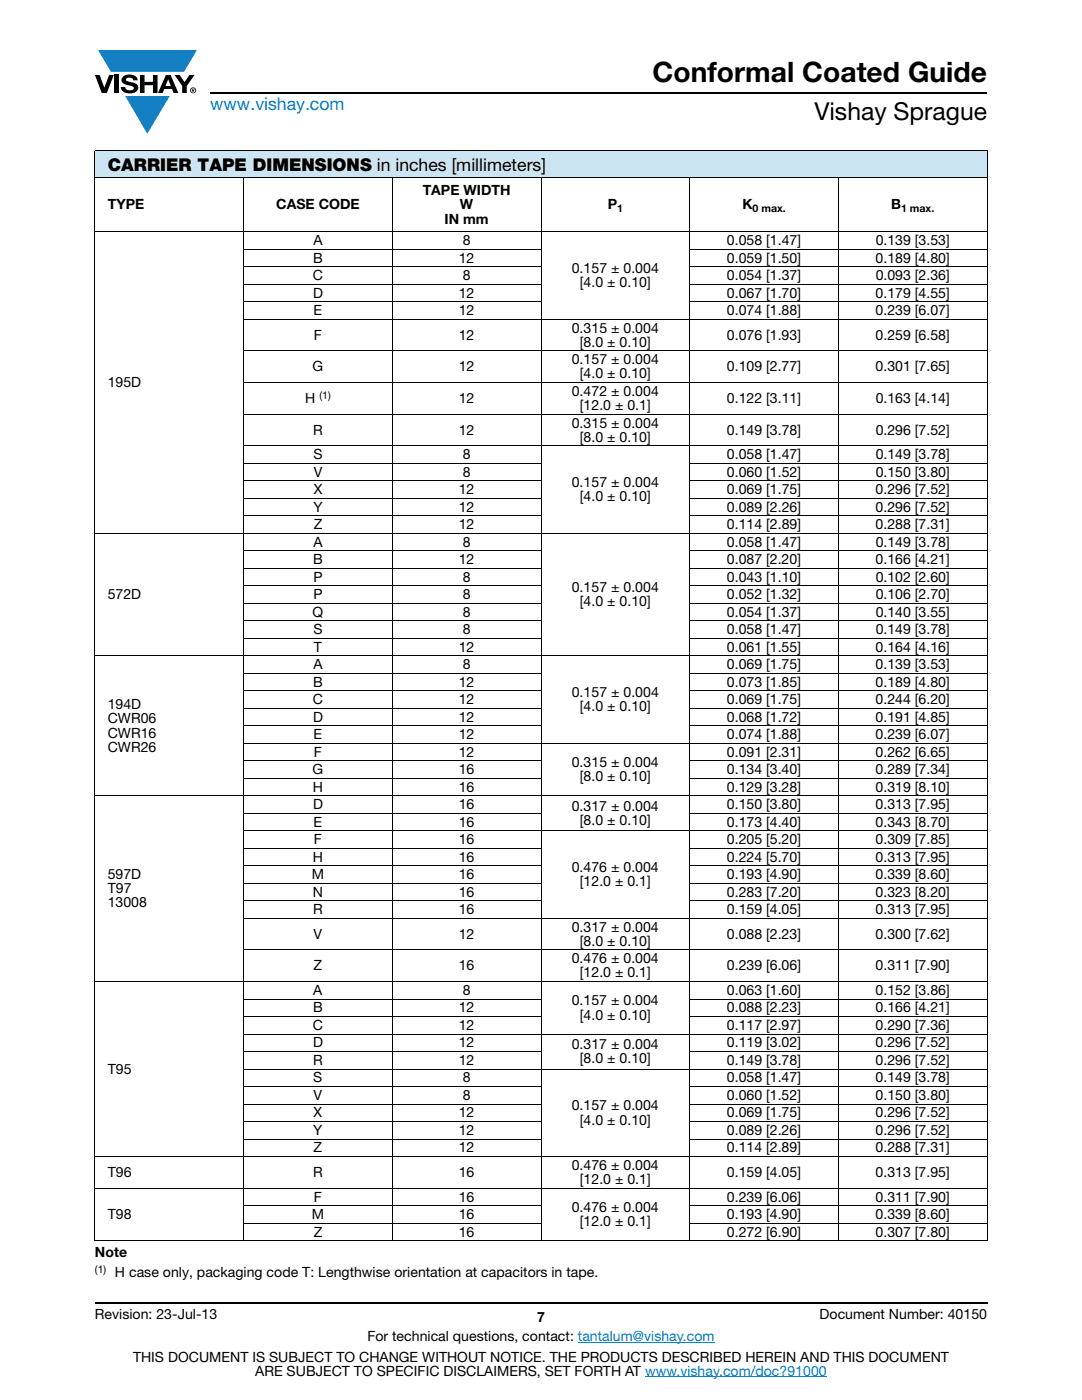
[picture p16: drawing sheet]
<svg xmlns="http://www.w3.org/2000/svg" width="216mm" height="279mm" viewBox="0 0 216 279" stroke-linecap="round" stroke-linejoin="round" font-family="sans-serif">
<defs><g id="words">
<text font-size="5.6" x="130.2" y="16.4">Conformal Coated Guide</text>
<text font-size="4.9" x="162.5" y="24">Vishay Sprague</text>
<text font-size="3.5" fill="#007ec4" x="42" y="21.9">www.vishay.com</text>
<text font-size="3.5" x="21.5" y="34.1">CARRIER TAPE DIMENSIONS in inches [millimeters]</text>
<g font-size="2.8">
<text x="21.5" y="41.8">TYPE</text>
<text x="55.1" y="41.8">CASE CODE</text>
<text x="84.3" y="39">TAPE WIDTH</text>
<text x="91.8" y="41.8">W</text>
<text x="121.3" y="41.8">P</text>
<text x="148.1" y="41.8">K</text>
<text x="177.8" y="41.8">B</text>
<text x="88.7" y="44.6">IN mm</text>
<text x="62.5" y="52.4">B</text>
<text x="62.5" y="48.9">A</text>
<text x="91.5" y="52.4">12</text>
<text x="92.3" y="48.9">8</text>
<text x="145.1" y="52.4">0.059 [1.50]</text>
<text x="145.1" y="48.9">0.058 [1.47]</text>
<text x="174.7" y="52.4">0.189 [4.80]</text>
<text x="174.7" y="48.9">0.139 [3.53]</text>
<text x="62.4" y="55.9">C</text>
<text x="62.5" y="59.4">D</text>
<text x="91.5" y="59.4">12</text>
<text x="92.3" y="55.9">8</text>
<text x="114.1" y="54.5">0.157 ± 0.004</text>
<text x="115.7" y="57.3">[4.0 ± 0.10]</text>
<text x="145.1" y="59.4">0.067 [1.70]</text>
<text x="145.1" y="55.9">0.054 [1.37]</text>
<text x="174.7" y="59.4">0.179 [4.55]</text>
<text x="174.7" y="55.9">0.093 [2.36]</text>
<text x="62.6" y="62.9">E</text>
<text x="91.5" y="62.9">12</text>
<text x="145.1" y="62.9">0.074 [1.88]</text>
<text x="174.7" y="62.9">0.239 [6.07]</text>
<text x="62.6" y="67.8">F</text>
<text x="91.5" y="67.8">12</text>
<text x="114.1" y="66.4">0.315 ± 0.004</text>
<text x="115.7" y="69.2">[8.0 ± 0.10]</text>
<text x="145.1" y="67.8">0.076 [1.93]</text>
<text x="174.7" y="67.8">0.259 [6.58]</text>
<text x="21.5" y="77.3">195D</text>
<text x="62.4" y="74.1">G</text>
<text x="91.5" y="74.1">12</text>
<text x="114.1" y="72.7">0.157 ± 0.004</text>
<text x="115.7" y="75.5">[4.0 ± 0.10]</text>
<text x="145.1" y="74.1">0.109 [2.77]</text>
<text x="174.7" y="74.1">0.301 [7.65]</text>
<text x="60.9" y="80.4">H</text>
<text x="91.5" y="80.4">12</text>
<text x="114.1" y="79">0.472 ± 0.004</text>
<text x="115.7" y="81.8">[12.0 ± 0.1]</text>
<text x="145.1" y="80.4">0.122 [3.11]</text>
<text x="174.7" y="80.4">0.163 [4.14]</text>
<text x="62.5" y="86.7">R</text>
<text x="91.5" y="86.7">12</text>
<text x="114.1" y="85.3">0.315 ± 0.004</text>
<text x="115.7" y="88.1">[8.0 ± 0.10]</text>
<text x="145.1" y="86.7">0.149 [3.78]</text>
<text x="174.7" y="86.7">0.296 [7.52]</text>
<text x="62.5" y="91.6">S</text>
<text x="62.6" y="95.1">V</text>
<text x="92.3" y="91.6">8</text>
<text x="92.3" y="95.1">8</text>
<text x="145.1" y="91.6">0.058 [1.47]</text>
<text x="145.1" y="95.1">0.060 [1.52]</text>
<text x="174.7" y="91.6">0.149 [3.78]</text>
<text x="174.7" y="95.1">0.150 [3.80]</text>
<text x="62.6" y="98.6">X</text>
<text x="91.5" y="98.6">12</text>
<text x="114.1" y="97.2">0.157 ± 0.004</text>
<text x="115.7" y="100">[4.0 ± 0.10]</text>
<text x="145.1" y="98.6">0.069 [1.75]</text>
<text x="174.7" y="98.6">0.296 [7.52]</text>
<text x="62.5" y="102.1">Y</text>
<text x="62.6" y="105.6">Z</text>
<text x="91.5" y="102.1">12</text>
<text x="91.5" y="105.6">12</text>
<text x="145.1" y="102.1">0.089 [2.26]</text>
<text x="145.1" y="105.6">0.114 [2.89]</text>
<text x="174.7" y="102.1">0.296 [7.52]</text>
<text x="174.7" y="105.6">0.288 [7.31]</text>
<text x="62.5" y="112.6">B</text>
<text x="62.5" y="109.1">A</text>
<text x="91.5" y="112.6">12</text>
<text x="92.3" y="109.1">8</text>
<text x="145.1" y="112.6">0.087 [2.20]</text>
<text x="145.1" y="109.1">0.058 [1.47]</text>
<text x="174.7" y="112.6">0.166 [4.21]</text>
<text x="174.7" y="109.1">0.149 [3.78]</text>
<text x="21.5" y="119.6">572D</text>
<text x="62.5" y="116.1">P</text>
<text x="62.5" y="119.6">P</text>
<text x="92.3" y="116.1">8</text>
<text x="92.3" y="119.6">8</text>
<text x="114.1" y="118.2">0.157 ± 0.004</text>
<text x="145.1" y="116.1">0.043 [1.10]</text>
<text x="145.1" y="119.6">0.052 [1.32]</text>
<text x="174.7" y="116.1">0.102 [2.60]</text>
<text x="174.7" y="119.6">0.106 [2.70]</text>
<text x="62.4" y="123.1">Q</text>
<text x="92.3" y="123.1">8</text>
<text x="115.7" y="121">[4.0 ± 0.10]</text>
<text x="145.1" y="123.1">0.054 [1.37]</text>
<text x="174.7" y="123.1">0.140 [3.55]</text>
<text x="62.5" y="126.6">S</text>
<text x="62.6" y="130">T</text>
<text x="91.5" y="130">12</text>
<text x="92.3" y="126.6">8</text>
<text x="145.1" y="130">0.061 [1.55]</text>
<text x="145.1" y="126.6">0.058 [1.47]</text>
<text x="174.7" y="130">0.164 [4.16]</text>
<text x="174.7" y="126.6">0.149 [3.78]</text>
<text x="62.5" y="137">B</text>
<text x="62.5" y="133.5">A</text>
<text x="91.5" y="137">12</text>
<text x="92.3" y="133.5">8</text>
<text x="145.1" y="137">0.073 [1.85]</text>
<text x="145.1" y="133.5">0.069 [1.75]</text>
<text x="174.7" y="137">0.189 [4.80]</text>
<text x="174.7" y="133.5">0.139 [3.53]</text>
<text x="21.5" y="141.5">194D</text>
<text x="62.4" y="140.5">C</text>
<text x="91.5" y="140.5">12</text>
<text x="114.1" y="139.1">0.157 ± 0.004</text>
<text x="115.7" y="141.9">[4.0 ± 0.10]</text>
<text x="145.1" y="140.5">0.069 [1.75]</text>
<text x="174.7" y="140.5">0.244 [6.20]</text>
<text x="21.5" y="144.4">CWR06</text>
<text x="21.5" y="147.2">CWR16</text>
<text x="62.5" y="144">D</text>
<text x="62.6" y="147.5">E</text>
<text x="91.5" y="144">12</text>
<text x="91.5" y="147.5">12</text>
<text x="145.1" y="147.5">0.074 [1.88]</text>
<text x="145.1" y="144">0.068 [1.72]</text>
<text x="174.7" y="144">0.191 [4.85]</text>
<text x="174.7" y="147.5">0.239 [6.07]</text>
<text x="21.5" y="150">CWR26</text>
<text x="62.4" y="154.5">G</text>
<text x="62.6" y="151">F</text>
<text x="91.5" y="151">12</text>
<text x="91.5" y="154.5">16</text>
<text x="114.1" y="153.1">0.315 ± 0.004</text>
<text x="115.7" y="155.9">[8.0 ± 0.10]</text>
<text x="145.1" y="151">0.091 [2.31]</text>
<text x="145.1" y="154.5">0.134 [3.40]</text>
<text x="174.7" y="154.5">0.289 [7.34]</text>
<text x="174.7" y="151">0.262 [6.65]</text>
<text x="62.4" y="158">H</text>
<text x="62.5" y="161.5">D</text>
<text x="91.5" y="161.5">16</text>
<text x="91.5" y="158">16</text>
<text x="114.1" y="161.8">0.317 ± 0.004</text>
<text x="145.1" y="161.5">0.150 [3.80]</text>
<text x="145.1" y="158">0.129 [3.28]</text>
<text x="174.7" y="158">0.319 [8.10]</text>
<text x="174.7" y="161.5">0.313 [7.95]</text>
<text x="62.6" y="165">E</text>
<text x="91.5" y="165">16</text>
<text x="115.7" y="164.7">[8.0 ± 0.10]</text>
<text x="145.1" y="165">0.173 [4.40]</text>
<text x="174.7" y="165">0.343 [8.70]</text>
<text x="62.4" y="172">H</text>
<text x="62.6" y="168.5">F</text>
<text x="91.5" y="168.5">16</text>
<text x="91.5" y="172">16</text>
<text x="145.1" y="172">0.224 [5.70]</text>
<text x="145.1" y="168.5">0.205 [5.20]</text>
<text x="174.7" y="172">0.313 [7.95]</text>
<text x="174.7" y="168.5">0.309 [7.85]</text>
<text x="21.5" y="175.5">597D</text>
<text x="21.5" y="178.3">T97</text>
<text x="62.2" y="175.5">M</text>
<text x="62.4" y="178.9">N</text>
<text x="91.5" y="175.5">16</text>
<text x="91.5" y="178.9">16</text>
<text x="114.1" y="174.1">0.476 ± 0.004</text>
<text x="115.7" y="176.9">[12.0 ± 0.1]</text>
<text x="145.1" y="175.5">0.193 [4.90]</text>
<text x="145.1" y="178.9">0.283 [7.20]</text>
<text x="174.7" y="175.5">0.339 [8.60]</text>
<text x="174.7" y="178.9">0.323 [8.20]</text>
<text x="21.5" y="181.1">13008</text>
<text x="62.5" y="182.4">R</text>
<text x="91.5" y="182.4">16</text>
<text x="114.1" y="185.9">0.317 ± 0.004</text>
<text x="145.1" y="182.4">0.159 [4.05]</text>
<text x="174.7" y="182.4">0.313 [7.95]</text>
<text x="62.6" y="187.3">V</text>
<text x="91.5" y="187.3">12</text>
<text x="115.7" y="188.8">[8.0 ± 0.10]</text>
<text x="145.1" y="187.3">0.088 [2.23]</text>
<text x="174.7" y="187.3">0.300 [7.62]</text>
<text x="62.6" y="193.7">Z</text>
<text x="91.5" y="193.7">16</text>
<text x="114.1" y="192.3">0.476 ± 0.004</text>
<text x="115.7" y="195.1">[12.0 ± 0.1]</text>
<text x="145.1" y="193.7">0.239 [6.06]</text>
<text x="174.7" y="193.7">0.311 [7.90]</text>
<text x="62.5" y="202.1">B</text>
<text x="62.5" y="198.6">A</text>
<text x="91.5" y="202.1">12</text>
<text x="92.3" y="198.6">8</text>
<text x="114.1" y="200.6">0.157 ± 0.004</text>
<text x="115.7" y="203.5">[4.0 ± 0.10]</text>
<text x="145" y="202.1">0.088 [2.23]</text>
<text x="145.1" y="198.6">0.063 [1.60]</text>
<text x="174.7" y="202.1">0.166 [4.21]</text>
<text x="174.7" y="198.6">0.152 [3.86]</text>
<text x="62.4" y="205.5">C</text>
<text x="62.5" y="209">D</text>
<text x="91.5" y="209">12</text>
<text x="91.5" y="205.5">12</text>
<text x="114.1" y="209.4">0.317 ± 0.004</text>
<text x="145" y="209">0.119 [3.02]</text>
<text x="145" y="205.5">0.117 [2.97]</text>
<text x="174.7" y="205.5">0.290 [7.36]</text>
<text x="174.7" y="209">0.296 [7.52]</text>
<text x="21.5" y="214.3">T95</text>
<text x="62.5" y="212.5">R</text>
<text x="91.5" y="212.5">12</text>
<text x="115.7" y="212.2">[8.0 ± 0.10]</text>
<text x="145" y="212.5">0.149 [3.78]</text>
<text x="174.7" y="212.5">0.296 [7.52]</text>
<text x="62.5" y="216">S</text>
<text x="62.6" y="219.5">V</text>
<text x="92.3" y="216">8</text>
<text x="92.3" y="219.5">8</text>
<text x="114.1" y="221.6">0.157 ± 0.004</text>
<text x="145" y="216">0.058 [1.47]</text>
<text x="145" y="219.5">0.060 [1.52]</text>
<text x="174.7" y="216">0.149 [3.78]</text>
<text x="174.7" y="219.5">0.150 [3.80]</text>
<text x="62.5" y="226.5">Y</text>
<text x="62.6" y="223">X</text>
<text x="91.5" y="223">12</text>
<text x="91.5" y="226.5">12</text>
<text x="115.7" y="224.4">[4.0 ± 0.10]</text>
<text x="145" y="223">0.069 [1.75]</text>
<text x="145" y="226.5">0.089 [2.26]</text>
<text x="174.7" y="223">0.296 [7.52]</text>
<text x="174.7" y="226.5">0.296 [7.52]</text>
<text x="62.6" y="230">Z</text>
<text x="91.5" y="230">12</text>
<text x="114.1" y="233.5">0.476 ± 0.004</text>
<text x="145" y="230">0.114 [2.89]</text>
<text x="174.7" y="230">0.288 [7.31]</text>
<text x="21.5" y="234.9">T96</text>
<text x="62.5" y="234.9">R</text>
<text x="62.6" y="239.8">F</text>
<text x="91.5" y="239.8">16</text>
<text x="91.5" y="234.9">16</text>
<text x="115.7" y="236.3">[12.0 ± 0.1]</text>
<text x="145" y="239.8">0.239 [6.06]</text>
<text x="145" y="234.9">0.159 [4.05]</text>
<text x="174.7" y="239.8">0.311 [7.90]</text>
<text x="174.7" y="234.9">0.313 [7.95]</text>
<text x="21.5" y="243.3">T98</text>
<text x="62.2" y="243.3">M</text>
<text x="91.5" y="243.3">16</text>
<text x="114.1" y="241.9">0.476 ± 0.004</text>
<text x="115.7" y="244.7">[12.0 ± 0.1]</text>
<text x="145" y="243.3">0.193 [4.90]</text>
<text x="174.7" y="243.3">0.339 [8.60]</text>
<text x="18.9" y="250.9">Note</text>
<text x="62.6" y="246.8">Z</text>
<text x="91.5" y="246.8">16</text>
<text x="145.1" y="246.8">0.272 [6.90]</text>
<text x="174.7" y="246.8">0.307 [7.80]</text>
<text x="22.9" y="254.8">H case only, packaging code T: Lengthwise orientation at capacitors in tape.</text>
<text x="18.9" y="263.3">Revision: 23-Jul-13</text>
<text x="107.2" y="263.8">7</text>
<text x="163.6" y="263.3">Document Number: 40150</text>
<text x="73.3" y="267.7">For technical questions, contact: tantalum@vishay.com</text>
<text x="26.5" y="271.7">THIS DOCUMENT IS SUBJECT TO CHANGE WITHOUT NOTICE. THE PRODUCTS DESCRIBED HEREIN AND THIS DOCUMENT</text>
<text x="50.9" y="274.6">ARE SUBJECT TO SPECIFIC DISCLAIMERS, SET FORTH AT www.vishay.com/doc?91000</text>
</g>
<g font-size="2.1">
<text x="123.1" y="42.3">1</text>
<text x="150.2" y="42.3">0 max.</text>
<text x="179.8" y="42.3">1 max.</text>
<text x="63.7" y="79.6">(1)</text>
<text x="18.9" y="254">(1)</text>
</g>
</g></defs>
<g fill="#147fc3">
<path d="M19.6 10h19.7l-2.6 4.3h-1.1h-13.5z"/>
<path d="M25 19.2h8.9l-4.5 7.5z"/>
</g>
<g fill="#000">
<path d="M18.9 15h1l.9 2.5 1-2.5h.9l-1.4 3.6h-1zM22.9 15h.9v3.6h-.9zM24.6 15.3a2.1 2.1 0 0 1 2.8 .3l.1 .4h-.9a.79 .79 0 0 0-.7-.5 .79 .79 0 0 0-.8 .4l.3 .3 1 .2a1.08 1.08 0 0 1 1.2 1 1.08 1.08 0 0 1-1.1 1.2 1.73 1.73 0 0 1-2.4-1.2h.9a.96 .96 0 0 0 .8 .6 .96 .96 0 0 0 .9-.4 1.31 1.31 0 0 0-1.2-.6 1.03 1.03 0 0 1-1.1-.6 1.03 1.03 0 0 1 .2-1.1zM27.9 15h.9v1.3h1.7v-1.3h.9v3.6h-.9v-1.6h-1.7v1.6h-.9zM34.8 15h1.1l.9 1.4 1-1.4h1l-1.5 2.2v1.4h-.9v-1.4z"/>
<path d="M33.6 15.9l.5 1.3h-1.1zM33.1 15l-1.6 3.6h1l.3-.8h1.5l.3 .8h1l-1.6-3.6z"/>
<path d="M38.4 17.8h.2v.2h-.2zM38.3 17.7v.7h.1v-.3l.4 .3-.2-.3 .2-.2-.1-.2z"/>
<path d="M38.1 18a.46 .46 0 0 1 .9 0 .46 .46 0 0 1-.9 0zM37.9 18a.6 .6 0 0 0 1.2 0 .6 .6 0 0 0-1.2 0z"/>
</g>
<path d="M42 18.6h155M18.9 260h178.1" fill="none" stroke="#000" stroke-width=".36"/>
<path d="M115.3 267.9h27.3M128.7 274.8h36.3" fill="none" stroke="#007ec4" stroke-width=".2"/>
<path d="M18.9 30h178.1v5.5h-178.1z" fill="#cce5f3"/>
<g fill="none" stroke="#000" stroke-width=".2">
<path d="M18.9 30h178.1M18.9 35.5h178.1M18.9 30.1v217.4M48.6 35.4v212.3M78.3 35.4v212.3M107.9 35.4v212.3M137.6 35.4v212.3M167.3 35.4v212.3M197 30.1v217.4M18.9 46.2h178.1M48.5 49.7h59.5M48.5 53.2h59.5"/>
<path d="M48.5 56.7h59.5M137.5 49.7h59.5M137.5 53.2h59.5M137.5 56.7h59.5M48.5 60.2h59.5M48.5 63.7h148.5M48.5 70h148.5M48.5 76.3h148.5M137.5 60.2h59.5M48.5 82.7h148.5M48.5 89h148.5M48.5 92.5h59.5"/>
<path d="M48.5 96h59.5M48.5 99.5h59.5M137.5 92.5h59.5M137.5 96h59.5M137.5 99.5h59.5M18.9 106.4h178.1M48.5 103h59.5M48.5 109.9h59.5M48.5 113.4h59.5M48.5 116.9h59.5M137.5 103h59.5M137.5 109.9h59.5"/>
<path d="M137.5 113.4h59.5M137.5 116.9h59.5M18.9 130.9h178.1M48.5 120.4h59.5M48.5 123.9h59.5M48.5 127.4h59.5M48.5 134.4h59.5M48.5 137.9h59.5M137.5 120.4h59.5M137.5 123.9h59.5M137.5 127.4h59.5M137.5 134.4h59.5"/>
<path d="M137.5 137.9h59.5M18.9 158.8h178.1M48.5 141.4h59.5M48.5 144.9h59.5M48.5 148.4h148.5M48.5 151.8h59.5M48.5 155.3h59.5M137.5 141.4h59.5M137.5 144.9h59.5M137.5 151.8h59.5M137.5 155.3h59.5M48.5 162.3h59.5"/>
<path d="M48.5 165.8h148.5M48.5 169.3h59.5M48.5 172.8h59.5M48.5 176.3h59.5M48.5 179.8h59.5M137.5 162.3h59.5M137.5 169.3h59.5M137.5 172.8h59.5M137.5 176.3h59.5M137.5 179.8h59.5M18.9 195.9h178.1M48.5 183.3h148.5"/>
<path d="M48.5 189.6h148.5M48.5 199.4h59.5M137.5 199.4h59.5M48.5 202.9h59.5M48.5 206.4h148.5M48.5 209.9h59.5M48.5 213.4h148.5M48.5 216.9h59.5M137.5 202.9h59.5M137.5 209.9h59.5M137.5 216.9h59.5M18.9 230.8h178.1"/>
<path d="M18.9 237.2h178.1M48.5 220.4h59.5M48.5 223.9h59.5M48.5 227.4h59.5M137.5 220.4h59.5M137.5 223.9h59.5M137.5 227.4h59.5M18.9 247.6h178.1M48.5 240.6h59.5M48.5 244.1h59.5M137.5 240.6h59.5M137.5 244.1h59.5"/>
</g>
<use href="#words"/>
</svg>
